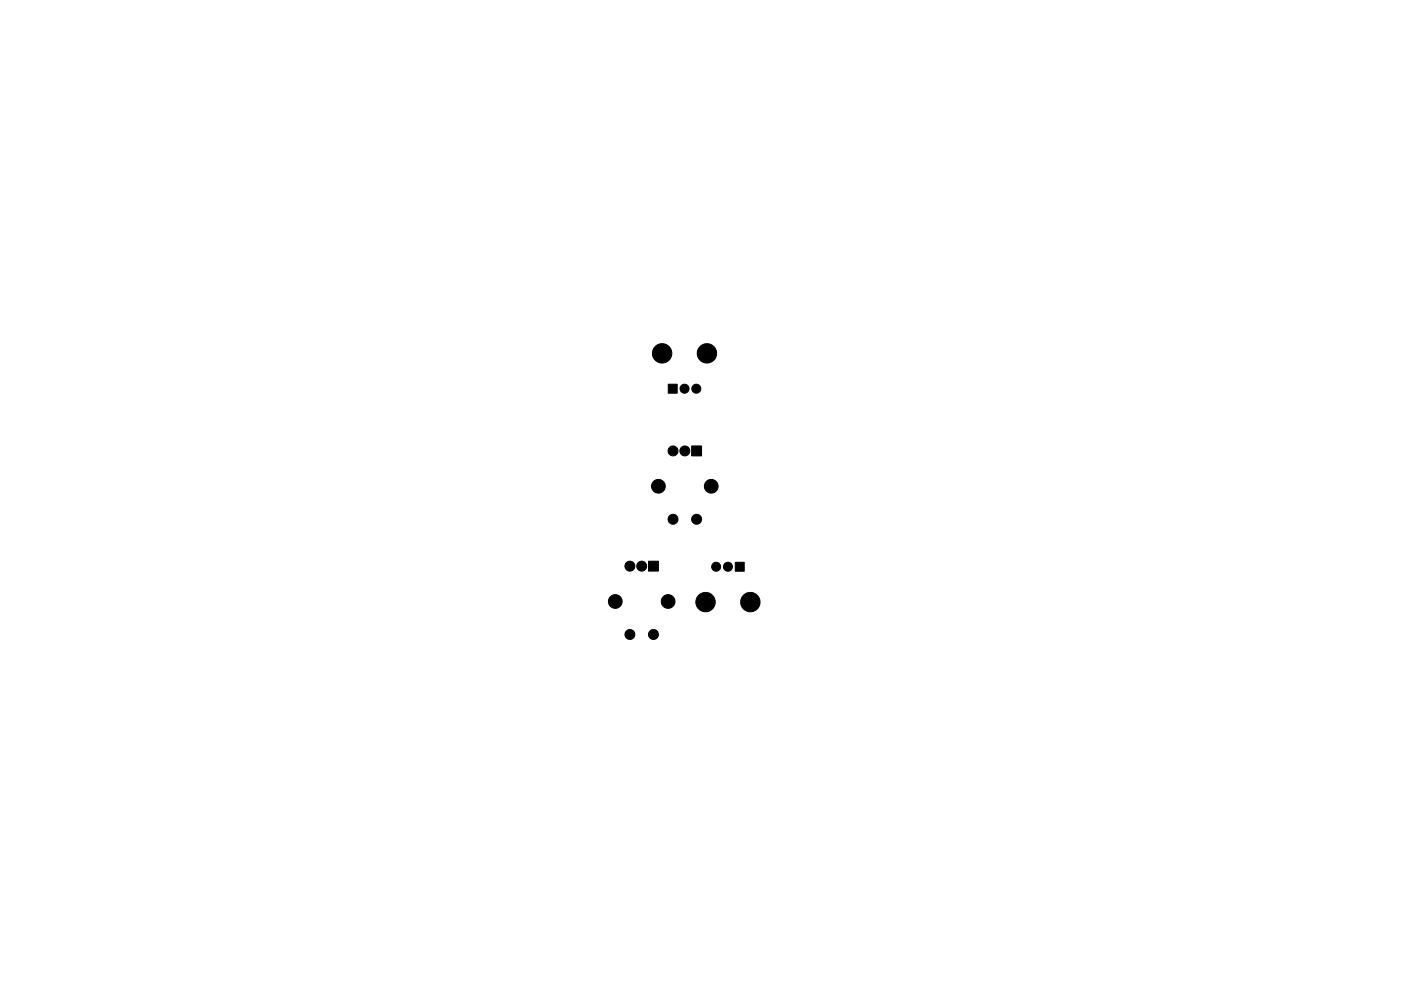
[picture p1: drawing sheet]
<svg xmlns="http://www.w3.org/2000/svg" width="297mm" height="210mm" viewBox="0 0 297 210" stroke-linecap="round" stroke-linejoin="round" font-family="sans-serif">
<g fill="#000" stroke="#000" stroke-width=".21">
<path d="M141.7 81.5h1.9v1.9h-1.9zM146.6 94.6h2.1v2.1h-2.1zM137.5 119.1h2.1v2.1h-2.1zM155.9 119.3h1.9v1.9h-1.9z"/>
<circle cx="140.4" cy="75" r="2.06"/>
<circle cx="149.9" cy="75" r="2.06"/>
<circle cx="142.7" cy="95.7" r="1.06"/>
<circle cx="145.1" cy="82.5" r=".96"/>
<circle cx="145.2" cy="95.7" r="1.06"/>
<circle cx="147.6" cy="82.5" r=".96"/>
<circle cx="139.6" cy="103.2" r="1.46"/>
<circle cx="142.7" cy="110.2" r="1.06"/>
<circle cx="147.7" cy="110.2" r="1.06"/>
<circle cx="150.8" cy="103.2" r="1.46"/>
<circle cx="130.5" cy="127.6" r="1.46"/>
<circle cx="133.6" cy="120.1" r="1.06"/>
<circle cx="133.6" cy="134.6" r="1.06"/>
<circle cx="136.1" cy="120.1" r="1.06"/>
<circle cx="138.6" cy="134.6" r="1.06"/>
<circle cx="141.7" cy="127.6" r="1.46"/>
<circle cx="149.6" cy="127.7" r="2.06"/>
<circle cx="151.8" cy="120.2" r=".96"/>
<circle cx="154.3" cy="120.2" r=".96"/>
<circle cx="159.1" cy="127.7" r="2.06"/>
</g>
</svg>
